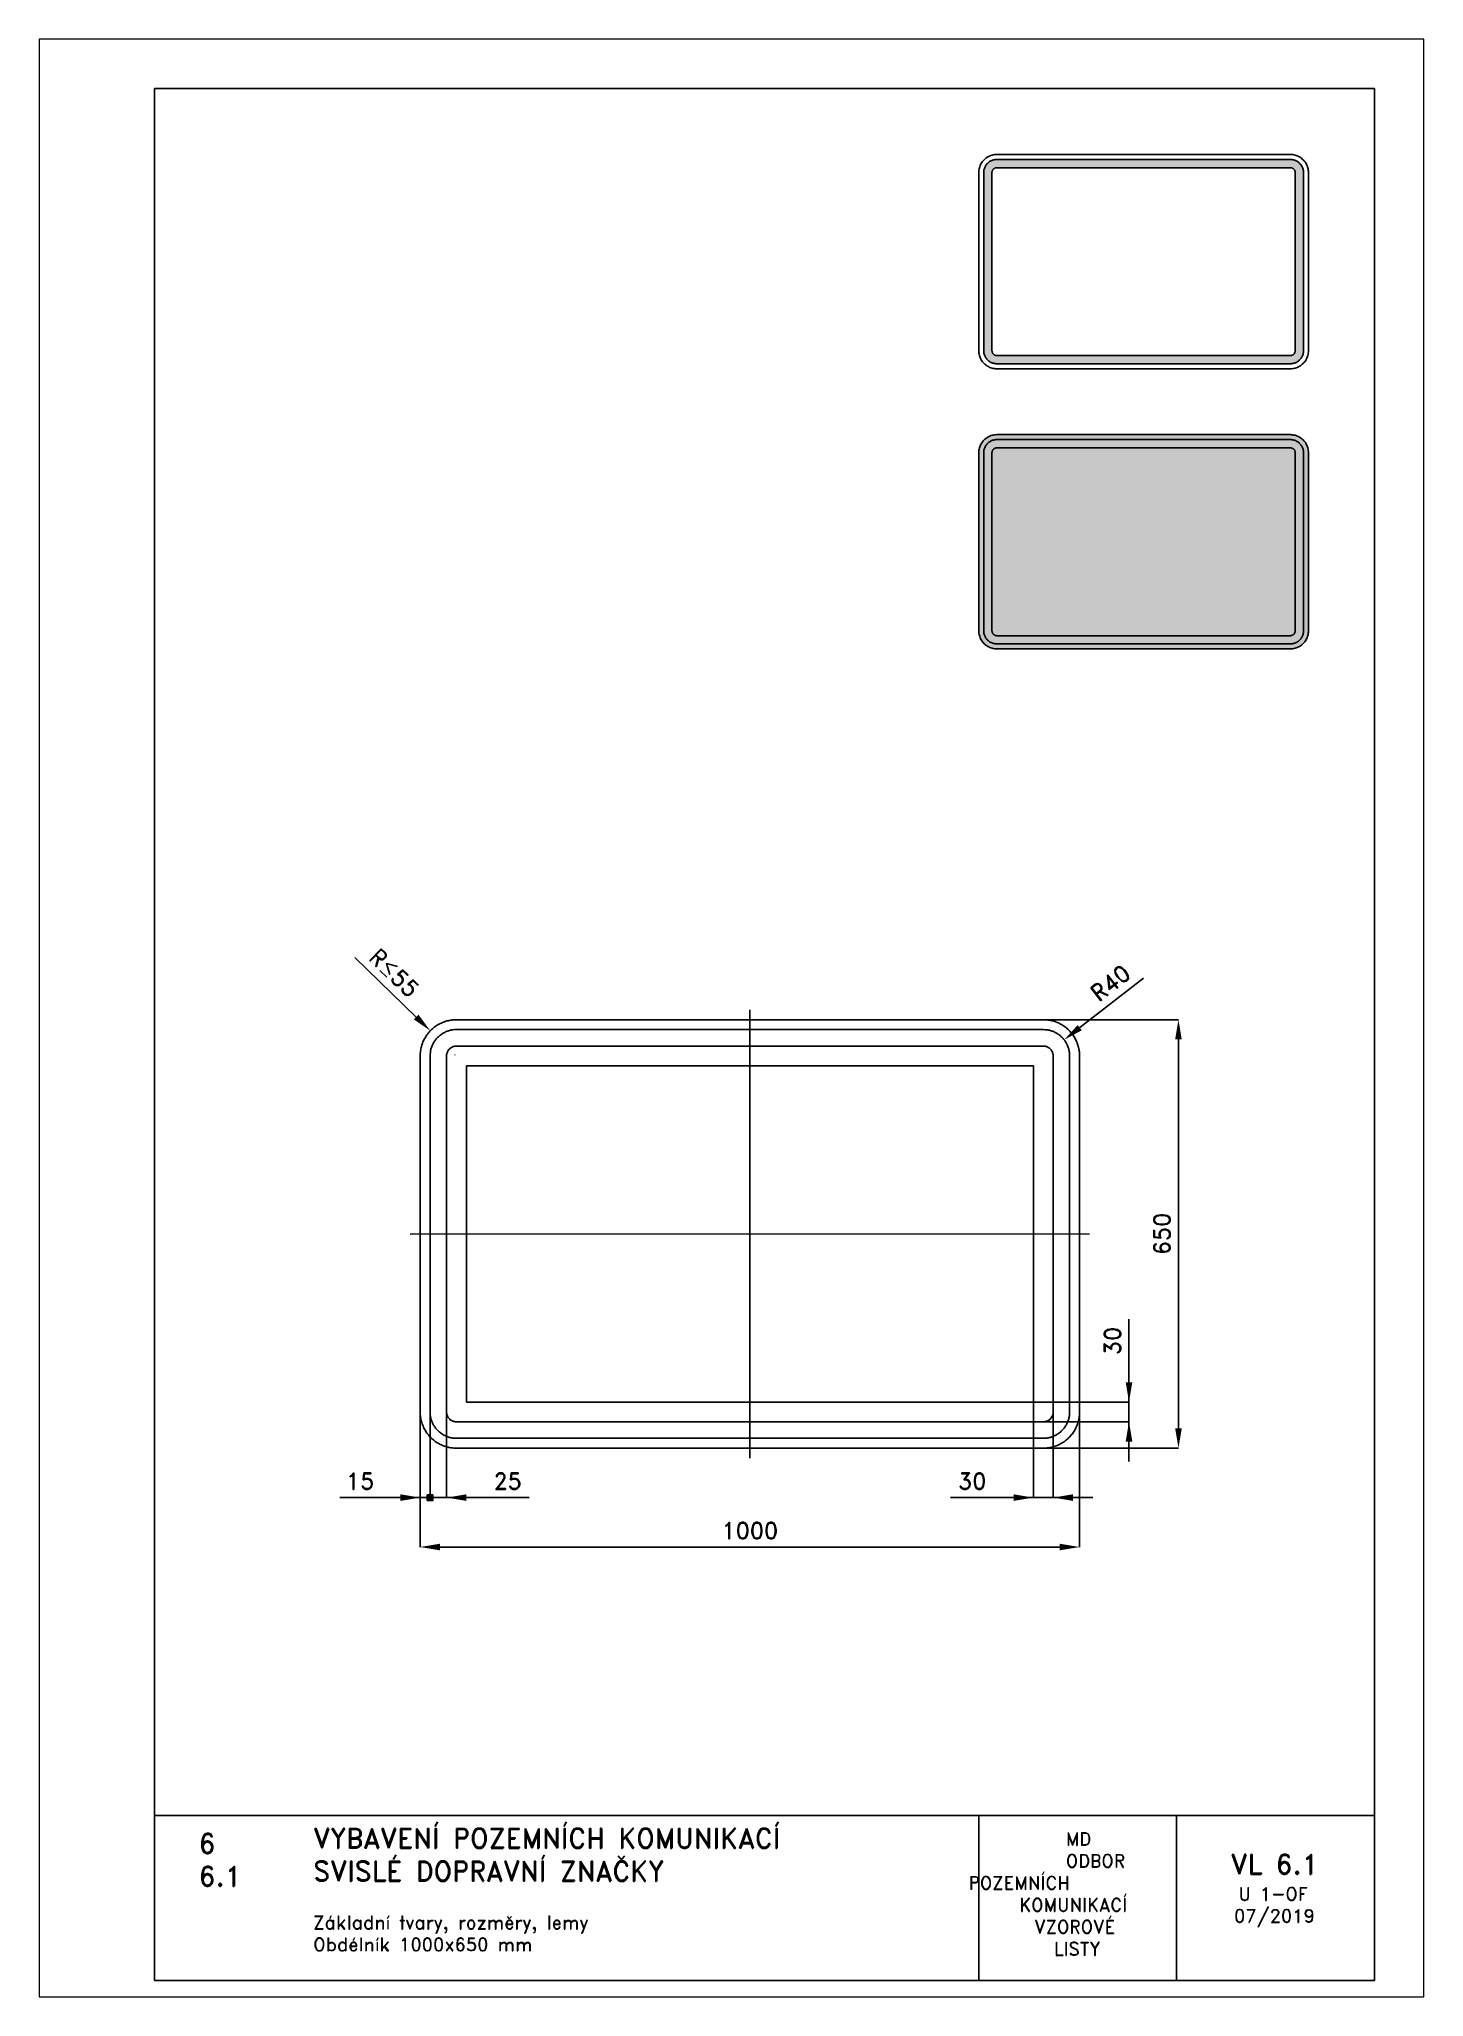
# Paper-space layout 'U 1-OF-Obdélník (1000x650)' of a CAD drawing. Header units: millimetres. Extents: x 0 to 210, y 0 to 297.
# The model-space entities are those that its viewports show. They can reach past a viewport. Long polylines and large blocks are cut down to what shows.
import ezdxf

# ---------------------------------------------------------------- set-up
doc = ezdxf.new("R2010")
doc.units = ezdxf.units.MM
doc.header["$LTSCALE"] = 5
doc.linetypes.add('ČERCHOVANÁX2', pattern=[2, 1, -0.5, 0, -0.5])
doc.linetypes.add('ČÁRKOVANÁX2', pattern=[1.5, 1, -0.5])
for name, color, linetype in [('Kóty', 2, 'Continuous'), ('Rozpiska', 7, 'Continuous'), ('Značka', 7, 'Continuous')]:
    doc.layers.add(name, color=color, linetype=linetype)
doc.layers.add('Rámeček', color=6, linetype='Continuous', plot=False)
doc.styles.get("Standard").update_dxf_attribs({"font": 'romand.shx', "height": 25})
doc.dimstyles.get("Standard").update_dxf_attribs({"dimtxt": 25, "dimasz": 30, "dimexe": 0.18, "dimexo": 0.0625, "dimgap": 12.5, "dimtad": 1, "dimdec": 0, "dimzin": 0, "dimdsep": 46, "dimtxsty": 'Standard', "dimcen": 0.09, "dimadec": 0, "dimazin": 0, "dimtfac": 1, "dimtdec": 0, "dimtofl": 0, "dimtmove": 0, "dimatfit": 3, "dimfxl": 1, "dimtolj": 1, "dimtzin": 0, "dimarcsym": 0})

psp = doc.layouts.new('U 1-OF-Obdélník (1000x650)')

# ---------------------------------------------------------------- texts
at = {"layer": 'Rozpiska', "color": 7, "attachment_point": 1}
for s, width, insert, char_height in [('6', 149.0422, (24.17, 24.77), 3), ('{\\C6;VYBAVENÍ POZEMNÍCH KOMUNIKACÍ\\P}SVISLÉ DOPRAVNÍ ZNAČKY{\\H1.34524x; }', 149.0422, (41.56, 25.56), 3), ('\\pi14.7414;{\\C6;MD\\P\\pi2.36044;}ODBOR POZEMNÍCH{\\H1.57143x; }\\P\\pi7.69378;KOMUNIKACÍ{\\H1.5x; }\\P\\pi9.97949;{\\C6;VZOROVÉ\\H1.47619x; \\H0.67742x;\\P\\pi12.93187;LISTY\\H1.26984x; }', 33.1018, (140.95, 24.95), 2), ('\\pi1.03113;{\\H1.5x;\\C6;VL 6.1\\P\\pi2.22157;\\H0.66667x;U 1-OF\\H1.66666x; \\H0.6x;\\P\\pi1.5549;07/2019\\H1.80159x; }', 16.0623, (179.66, 21.61), 2), ('6.1', 149.0422, (24.17, 19.78), 3), ('{\\C6;Základní tvary, rozměry, lemy\\P}Obdélník 1000x650 mm{\\H1.83333x; }', 149.0422, (41.56, 12.29), 2)]:
    psp.add_mtext_dynamic_manual_height_columns(s, width=width, gutter_width=100, heights=[0], dxfattribs=dict(at, insert=insert, char_height=char_height))

msp = doc.modelspace()

# ---------------------------------------------------------------- texts
at = {"layer": 'Kóty', "char_height": 25, "attachment_point": 5}
for s, insert, rotation in [('\\A1;R{\\A0;≤}55', (-39.4, 721.1), 315.7842), ('\\A1;30', (1050, 162.7), 90)]:
    msp.add_mtext(s, dxfattribs=dict(at, insert=insert, rotation=rotation))
for s, insert in [('\\A1;15', (-91, -50)), ('\\A1;25', (132.7, -50)), ('\\A1;30', (837.3, -50))]:
    msp.add_mtext(s, dxfattribs=dict(at, insert=insert))

# ---------------------------------------------------------------- blocks, each defined once
blk = doc.blocks.new('*D0')
at = {"layer": 'Defpoints', "color": 0, "transparency": 16777216}
for p in [(0, 55), (1000, 55), (1000, -150)]:
    blk.add_point(p, dxfattribs=at)
at = {"layer": 'Kóty', "color": 0, "lineweight": -2, "transparency": 16777216}
for p, q in [((0, 54.9), (0, -150.2)), ((1000, 54.9), (1000, -150.2)), ((30, -150), (970, -150))]:
    blk.add_line(p, q, dxfattribs=at)
at = {"layer": 'Kóty', "color": 0, "transparency": 16777216}
for points in [[(30, -145), (30, -155), (0, -150)], [(970, -145), (970, -155), (1000, -150)]]:
    blk.add_solid(points, dxfattribs=at)
at = {"layer": 'Kóty', "color": 0, "transparency": 16777216, "insert": (500, -125), "char_height": 25, "attachment_point": 5}
blk.add_mtext('\\A1;1000', dxfattribs=at)
blk = doc.blocks.new('*D1')
at = {"layer": 'Defpoints', "color": 0, "transparency": 16777216}
for p in [(945, 650), (1150, 650), (945, 0)]:
    blk.add_point(p, dxfattribs=at)
at = {"layer": 'Kóty', "color": 0, "lineweight": -2, "transparency": 16777216}
for p, q in [((945.1, 650), (1150.2, 650)), ((1150, 30), (1150, 620)), ((945.1, 0), (1150.2, 0))]:
    blk.add_line(p, q, dxfattribs=at)
at = {"layer": 'Kóty', "color": 0, "transparency": 16777216}
for points in [[(1145, 620), (1155, 620), (1150, 650)], [(1145, 30), (1155, 30), (1150, 0)]]:
    blk.add_solid(points, dxfattribs=at)
at = {"layer": 'Kóty', "color": 0, "transparency": 16777216, "insert": (1125, 325), "char_height": 25, "attachment_point": 5, "rotation": 90}
blk.add_mtext('\\A1;650', dxfattribs=at)
blk = doc.blocks.new('*D2')
at = {"layer": 'Defpoints', "color": 0, "transparency": 16777216}
for p in [(946.7, 596.3), (976.6, 619.5)]:
    blk.add_point(p, dxfattribs=at)
at = {"layer": 'Kóty', "color": 0, "lineweight": -2, "transparency": 16777216}
for p, q in [((1097, 713.1), (1000.3, 638)), ((946.6, 596.3), (946.8, 596.3)), ((946.7, 596.2), (946.7, 596.4))]:
    blk.add_line(p, q, dxfattribs=at)
at = {"layer": 'Kóty', "color": 0, "transparency": 16777216}
blk.add_solid([(997.2, 641.9), (1003.4, 634), (976.6, 619.5)], dxfattribs=at)
at = {"layer": 'Kóty', "color": 0, "transparency": 16777216, "insert": (1046.8, 705.8), "char_height": 25, "attachment_point": 5, "rotation": 37.8505}
blk.add_mtext('\\A1;R40', dxfattribs=at)

# ---------------------------------------------------------------- dimensions: what is measured, and where the dimension line sits
at = {"layer": 'Kóty'}
dim = msp.add_radius_dim(center=(946.7, 596.3), mpoint=(976.6, 619.5), text='R40', dimstyle='Standard', dxfattribs=at)
dim.commit()
dim.dimension.update_dxf_attribs({"geometry": '*D2', "text_midpoint": (1062.2, 686.1), "dimtype": 164})
dim = msp.add_linear_dim(base=(1150, 650), p1=(945, 0), p2=(945, 650), angle=90, dimstyle='Standard', dxfattribs=at)
dim.commit()
dim.dimension.update_dxf_attribs({"geometry": '*D1', "text_midpoint": (1125, 325)})
dim = msp.add_linear_dim(base=(1000, -150), p1=(0, 55), p2=(1000, 55), dimstyle='Standard', dxfattribs=at)
dim.commit()
dim.dimension.update_dxf_attribs({"geometry": '*D0', "text_midpoint": (500, -125)})

# ---------------------------------------------------------------- hatches: boundary and pattern name
at = {"layer": 'Kóty'}
h = msp.add_hatch(color=256, dxfattribs=at)
h.dxf.hatch_style = 1
h.paths.add_polyline_path([(10.8, -70.8), (19.2, -70.8), (19.2, -79.2), (10.8, -79.2)])

# ---------------------------------------------------------------- linework, layer by layer
for p, q in [((-99.1, 744.5), (-6.1, 654.1)), ((52.8, 596.7), (53, 596.7)), ((52.9, 596.6), (52.9, 596.8)), ((1075, 195.5), (1075, -20)), ((1075, 100), (1075, 195.5)), ((930, 69.9), (930, -75.2)), ((930.1, 70), (1075.2, 70)), ((0, 54.9), (0, -75.2)), ((15, 54.9), (15, -80.2)), ((15, 54.9), (15, -80.2)), ((15, 54.9), (15, -80.2)), ((15, 54.9), (15, -80.2)), ((40, 54.9), (40, -75.2)), ((945.1, 40), (1075.2, 40)), ((960, 54.9), (960, -75.2)), ((165.5, -75), (-121.9, -75)), ((70, -75), (165.5, -75)), ((804.5, -75), (1020, -75)), ((900, -75), (804.5, -75))]:
    msp.add_line(p, q, dxfattribs=at)
msp.add_lwpolyline([(10.8, -70.8), (19.2, -70.8), (19.2, -79.2), (10.8, -79.2)], close=True, dxfattribs=at)
for points in [[(-2.6, 657.7), (-9.6, 650.5), (15.4, 633.2)], [(1070, 100), (1080, 100), (1075, 70)], [(1070, 10), (1080, 10), (1075, 40)], [(-30, -70), (-30, -80), (0, -75)], [(70, -70), (70, -80), (40, -75)], [(900, -70), (900, -80), (930, -75)], [(990, -70), (990, -80), (960, -75)]]:
    msp.add_solid(points, dxfattribs=at)
at = {"layer": 'Značka', "color": 6, "linetype": 'ČERCHOVANÁX2', "lineweight": 25, "ltscale": 5}
for p, q in [((500, 665), (500, -15)), ((1015, 325.2), (-15, 324.8))]:
    msp.add_line(p, q, dxfattribs=at)
at = {"layer": 'Značka', "color": 5}
for points in [[(55, 0), (54.8, 0), (54.6, 0, -0.03218), (47.5, 0.5, -0.035443), (40.5, 1.9, -0.036267), (33.7, 4.2, -0.03442), (27.4, 7.4, -0.033722), (21.4, 11.4, -0.034085), (16.1, 16.1, -0.034209), (11.4, 21.4, -0.034229), (7.4, 27.4, -0.034044), (4.3, 33.7, -0.033412), (1.9, 40.5, -0.034127), (0.5, 47.5, -0.036745), (0, 54.6), (0, 54.8), (0, 55), (0, 595), (0, 595.2), (0, 595.4, -0.03218), (0.5, 602.5, -0.035443), (1.9, 609.5, -0.036265), (4.2, 616.3, -0.034421), (7.4, 622.6, -0.033717), (11.4, 628.6, -0.034088), (16.1, 633.9, -0.034212), (21.4, 638.6, -0.034228), (27.4, 642.6, -0.034042), (33.7, 645.7, -0.033412), (40.5, 648.1, -0.034125), (47.5, 649.5, -0.036743), (54.6, 650), (54.8, 650), (55, 650), (945, 650), (945.2, 650), (945.4, 650, -0.032188), (952.5, 649.5, -0.035446), (959.5, 648.1, -0.036272), (966.3, 645.8, -0.034417), (972.6, 642.6, -0.033723), (978.6, 638.6, -0.034095), (983.9, 633.9, -0.034212), (988.6, 628.6, -0.034229), (992.6, 622.6, -0.034038), (995.8, 616.3, -0.033411), (998.1, 609.5, -0.034126), (999.5, 602.5, -0.036744), (1000, 595.4), (1000, 595.2), (1000, 595), (1000, 55), (1000, 54.8), (1000, 54.6, -0.032188), (999.5, 47.5, -0.035446), (998.1, 40.5, -0.036274), (995.8, 33.7, -0.034416), (992.6, 27.4, -0.033728), (988.6, 21.4, -0.034092), (983.9, 16.1, -0.034208), (978.6, 11.4, -0.03423), (972.6, 7.4, -0.034041), (966.3, 4.3, -0.033411), (959.5, 1.9, -0.034128), (952.5, 0.5, -0.036745), (945.4, 0), (945.2, 0), (945, 0), (55, 0)], [(55, 15), (54.8, 15), (54.7, 15, -0.03218), (49.5, 15.4, -0.035444), (44.4, 16.4, -0.036267), (39.5, 18.1, -0.03442), (34.9, 20.4, -0.033721), (30.6, 23.3, -0.034085), (26.7, 26.7, -0.034209), (23.3, 30.6, -0.034229), (20.4, 34.9, -0.034044), (18.1, 39.5, -0.033412), (16.4, 44.4, -0.034127), (15.3, 49.5, -0.036745), (15, 54.7), (15, 54.8), (15, 55), (15, 595), (15, 595.2), (15, 595.3, -0.032181), (15.4, 600.5, -0.035445), (16.4, 605.6, -0.036267), (18.1, 610.5, -0.034416), (20.4, 615.1, -0.033719), (23.3, 619.4, -0.034078), (26.7, 623.3, -0.034214), (30.6, 626.7, -0.034222), (34.9, 629.6, -0.034048), (39.5, 631.9, -0.033405), (44.4, 633.6, -0.034129), (49.5, 634.7, -0.036741), (54.7, 635), (54.8, 635), (55, 635), (945, 635), (945.2, 635), (945.3, 635, -0.032179), (950.5, 634.6, -0.035443), (955.6, 633.6, -0.036259), (960.5, 631.9, -0.034409), (965.1, 629.6, -0.033719), (969.4, 626.7, -0.034073), (973.3, 623.3, -0.034214), (976.7, 619.4, -0.034226), (979.6, 615.1, -0.03405), (981.9, 610.5, -0.033407), (983.6, 605.6, -0.034128), (984.7, 600.5, -0.036741), (985, 595.3), (985, 595.2), (985, 595), (985, 55), (985, 54.8), (985, 54.7, -0.032179), (984.6, 49.5, -0.035442), (983.6, 44.4, -0.03626), (981.9, 39.5, -0.034413), (979.6, 34.9, -0.033721), (976.7, 30.6, -0.034079), (973.3, 26.7, -0.03421), (969.4, 23.3, -0.034232), (965.1, 20.4, -0.034047), (960.5, 18.1, -0.033414), (955.6, 16.4, -0.034126), (950.5, 15.3, -0.036746), (945.3, 15), (945.2, 15), (945, 15), (55, 15)], [(55, 40), (945, 40), (945.1, 40), (945.1, 40, 0.032174), (947.1, 40.1, 0.035445), (949, 40.5, 0.036263), (950.8, 41.2, 0.034405), (952.5, 42, 0.03371), (954.2, 43.1, 0.034093), (955.6, 44.4, 0.034186), (956.9, 45.8), (958, 47.5), (958.8, 49.2), (959.5, 51), (959.9, 52.9), (960, 54.9), (960, 54.9), (960, 55), (960, 595), (960, 595.1), (960, 595.1, 0.032207), (959.9, 597.1, 0.035399), (959.5, 599, 0.036245), (958.8, 600.8, 0.034411), (958, 602.5, 0.033707), (956.9, 604.2, 0.034086), (955.6, 605.6, 0.03418), (954.2, 606.9, 0.034255), (952.5, 608, 0.03402), (950.8, 608.8, 0.033375), (949, 609.5, 0.034152), (947.1, 609.9, 0.036782), (945.1, 610), (945.1, 610), (945, 610), (55, 610), (54.9, 610), (54.9, 610, 0.032211), (52.9, 609.9, 0.035395), (51, 609.5, 0.036251), (49.2, 608.8, 0.034424), (47.5, 608, 0.033719), (45.8, 606.9, 0.034078), (44.4, 605.6, 0.034203), (43.1, 604.2, 0.03424), (42, 602.5, 0.034036), (41.2, 600.8, 0.033414), (40.5, 599, 0.034135), (40.1, 597.1, 0.036746), (40, 595.1), (40, 595.1), (40, 595), (40, 55), (40, 54.9), (40, 54.9, 0.032177), (40.1, 52.9, 0.035442), (40.5, 51, 0.036268), (41.2, 49.2, 0.034419), (42, 47.5, 0.033722), (43.1, 45.8, 0.034086), (44.4, 44.4, 0.034209), (45.8, 43.1, 0.034227), (47.5, 42, 0.034042), (49.2, 41.2, 0.033411), (51, 40.5, 0.034127), (52.9, 40.1, 0.036745), (54.9, 40), (54.9, 40), (55, 40)]]:
    msp.add_lwpolyline(points, format="xyb", dxfattribs=at)
at = {"layer": 'Značka', "color": 7, "linetype": 'ČÁRKOVANÁX2', "ltscale": 2.5}
msp.add_lwpolyline([(70, 70), (70, 580), (930, 580), (930, 70), (70, 70)], dxfattribs=at)

msp.set_redraw_order([(e.dxf.handle, doc.entitydb.next_handle()) for e in msp.query("TEXT MTEXT ATTDEF DIMENSION ARC_DIMENSION")])  # texts and dimensions are drawn at this point

# ---------------------------------------------------------------- hatches: boundary and pattern name
at = {"layer": 'Značka'}
h = psp.add_hatch(color=249, dxfattribs=at)
h.dxf.hatch_style = 1
edge = h.paths.add_edge_path()
edge.add_line((145.25, 247.75), (145.24, 247.75))
edge.add_line((145.24, 247.75), (145.23, 247.75))
edge.add_arc((145.25, 249.76), 2.01, 262.3067, 269.6793, ccw=False)
edge.add_arc((145.22, 249.58), 1.83, 254.2017, 262.3214, ccw=False)
edge.add_arc((145.17, 249.55), 1.79, 247.1658, 255.474, ccw=False)
edge.add_arc((145.21, 249.64), 1.88, 239.2875, 247.173, ccw=False)
edge.add_arc((145.2, 249.69), 1.92, 232.4432, 240.1687, ccw=False)
edge.add_arc((145.19, 249.67), 1.9, 224.6399, 232.4485, ccw=False)
edge.add_arc((145.17, 249.69), 1.9, 217.5704, 225.4075, ccw=False)
edge.add_arc((145.17, 249.69), 1.89, 209.7383, 217.5799, ccw=False)
edge.add_arc((145.16, 249.71), 1.9, 202.6906, 210.49, ccw=False)
edge.add_arc((145.2, 249.73), 1.94, 195.0375, 202.6922, ccw=False)
edge.add_arc((145.15, 249.74), 1.9, 188.0098, 195.8281, ccw=False)
edge.add_arc((145.01, 249.72), 1.76, 179.6101, 188.0276, ccw=False)
edge.add_line((143.25, 249.73), (143.25, 249.74))
edge.add_line((143.25, 249.74), (143.25, 249.75))
edge.add_line((143.25, 249.75), (143.25, 276.75))
edge.add_line((143.25, 276.75), (143.25, 276.76))
edge.add_line((143.25, 276.76), (143.25, 276.77))
edge.add_arc((145.26, 276.75), 2.01, 172.3067, 179.6794, ccw=False)
edge.add_arc((145.08, 276.78), 1.83, 164.2021, 172.322, ccw=False)
edge.add_arc((145.05, 276.83), 1.79, 157.1669, 165.4751, ccw=False)
edge.add_arc((145.14, 276.79), 1.88, 149.288, 157.1725, ccw=False)
edge.add_arc((145.19, 276.8), 1.92, 142.4429, 150.1678, ccw=False)
edge.add_arc((145.17, 276.81), 1.9, 134.6362, 142.4434, ccw=False)
edge.add_arc((145.19, 276.83), 1.9, 127.5707, 135.4088, ccw=False)
edge.add_arc((145.19, 276.83), 1.89, 119.7455, 127.5856, ccw=False)
edge.add_arc((145.21, 276.84), 1.9, 112.6843, 120.4844, ccw=False)
edge.add_arc((145.23, 276.8), 1.94, 105.0362, 112.6893, ccw=False)
edge.add_arc((145.24, 276.85), 1.9, 98.0107, 105.8294, ccw=False)
edge.add_arc((145.22, 276.99), 1.76, 89.615, 98.0316, ccw=False)
edge.add_line((145.23, 278.75), (145.24, 278.75))
edge.add_line((145.24, 278.75), (145.25, 278.75))
edge.add_line((145.25, 278.75), (189.75, 278.75))
edge.add_line((189.75, 278.75), (189.76, 278.75))
edge.add_line((189.76, 278.75), (189.77, 278.75))
edge.add_arc((189.75, 276.74), 2.01, 82.3046, 89.6771, ccw=False)
edge.add_arc((189.78, 276.92), 1.83, 74.199, 82.3185, ccw=False)
edge.add_arc((189.83, 276.95), 1.79, 67.1741, 75.4805, ccw=False)
edge.add_arc((189.79, 276.86), 1.88, 59.2908, 67.1736, ccw=False)
edge.add_arc((189.8, 276.81), 1.92, 52.4383, 60.1632, ccw=False)
edge.add_arc((189.81, 276.83), 1.9, 44.6343, 52.4403, ccw=False)
edge.add_arc((189.83, 276.81), 1.9, 37.5757, 45.414, ccw=False)
edge.add_arc((189.83, 276.81), 1.89, 29.7451, 37.586, ccw=False)
edge.add_arc((189.84, 276.79), 1.9, 22.6796, 30.4802, ccw=False)
edge.add_arc((189.8, 276.77), 1.94, 15.0382, 22.6916, ccw=False)
edge.add_arc((189.85, 276.76), 1.9, 8.0113, 15.8297, ccw=False)
edge.add_arc((189.99, 276.78), 1.76, -0.3854, 8.0313, ccw=False)
edge.add_line((191.75, 276.77), (191.75, 276.76))
edge.add_line((191.75, 276.76), (191.75, 276.75))
edge.add_line((191.75, 276.75), (191.75, 249.75))
edge.add_line((191.75, 249.75), (191.75, 249.74))
edge.add_line((191.75, 249.74), (191.75, 249.73))
edge.add_arc((189.74, 249.75), 2.01, 352.3046, 359.677, ccw=False)
edge.add_arc((189.92, 249.72), 1.83, 344.1987, 352.318, ccw=False)
edge.add_arc((189.95, 249.67), 1.79, 337.173, 345.4795, ccw=False)
edge.add_arc((189.86, 249.71), 1.88, 329.2903, 337.1741, ccw=False)
edge.add_arc((189.81, 249.7), 1.92, 322.4387, 330.164, ccw=False)
edge.add_arc((189.83, 249.69), 1.9, 314.638, 322.4454, ccw=False)
edge.add_arc((189.81, 249.67), 1.9, 307.5754, 315.4127, ccw=False)
edge.add_arc((189.82, 249.67), 1.89, 299.7379, 307.5803, ccw=False)
edge.add_arc((189.79, 249.66), 1.9, 292.6859, 300.4858, ccw=False)
edge.add_arc((189.77, 249.7), 1.94, 285.0395, 292.6945, ccw=False)
edge.add_arc((189.76, 249.65), 1.9, 278.0104, 285.8284, ccw=False)
edge.add_arc((189.78, 249.51), 1.76, 269.6097, 278.0273, ccw=False)
edge.add_line((189.77, 247.75), (189.76, 247.75))
edge.add_line((189.76, 247.75), (189.75, 247.75))
edge.add_line((189.75, 247.75), (145.25, 247.75))
edge = h.paths.add_edge_path(flags=16)
edge.add_line((145.25, 249), (189.75, 249))
edge.add_line((189.75, 249), (189.75, 249))
edge.add_line((189.75, 249), (189.76, 249))
edge.add_arc((189.75, 249.76), 0.755, 270.3189, 277.6901)
edge.add_arc((189.76, 249.69), 0.686, 277.6806, 285.8007)
edge.add_arc((189.78, 249.68), 0.671, 284.5257, 292.8328)
edge.add_arc((189.77, 249.71), 0.707, 292.8297, 300.7118)
edge.add_arc((189.77, 249.73), 0.721, 299.8286, 307.5515)
edge.add_arc((189.77, 249.72), 0.713, 307.5492, 315.3598)
edge.add_arc((189.78, 249.73), 0.711, 314.6019, 322.4337)
edge.add_line((190.34, 249.29), (190.4, 249.37))
edge.add_line((190.4, 249.37), (190.44, 249.46))
edge.add_line((190.44, 249.46), (190.47, 249.55))
edge.add_line((190.47, 249.55), (190.49, 249.65))
edge.add_line((190.49, 249.65), (190.5, 249.74))
edge.add_line((190.5, 249.74), (190.5, 249.75))
edge.add_line((190.5, 249.75), (190.5, 249.75))
edge.add_line((190.5, 249.75), (190.5, 276.75))
edge.add_line((190.5, 276.75), (190.5, 276.75))
edge.add_line((190.5, 276.75), (190.5, 276.76))
edge.add_arc((189.75, 276.75), 0.754, 0.3268, 7.7057)
edge.add_arc((189.81, 276.76), 0.687, 7.7003, 15.8098)
edge.add_arc((189.82, 276.78), 0.671, 14.5164, 22.8197)
edge.add_arc((189.79, 276.77), 0.707, 22.8212, 30.7045)
edge.add_arc((189.77, 276.77), 0.722, 29.829, 37.5512)
edge.add_arc((189.78, 276.77), 0.713, 37.5478, 45.3567)
edge.add_arc((189.77, 276.78), 0.712, 44.6104, 52.4408)
edge.add_arc((189.77, 276.78), 0.71, 52.4107, 60.2582)
edge.add_arc((189.76, 276.78), 0.714, 59.5117, 67.3054)
edge.add_arc((189.76, 276.77), 0.729, 67.3319, 74.9781)
edge.add_arc((189.75, 276.79), 0.713, 74.166, 81.99)
edge.add_arc((189.76, 276.84), 0.66, 81.9455, 90.3714)
edge.add_line((189.76, 277.5), (189.75, 277.5))
edge.add_line((189.75, 277.5), (189.75, 277.5))
edge.add_line((189.75, 277.5), (145.25, 277.5))
edge.add_line((145.25, 277.5), (145.25, 277.5))
edge.add_line((145.25, 277.5), (145.24, 277.5))
edge.add_arc((145.25, 276.75), 0.754, 90.3267, 97.7062)
edge.add_arc((145.24, 276.81), 0.687, 97.6983, 105.807)
edge.add_arc((145.22, 276.82), 0.671, 104.5176, 112.8222)
edge.add_arc((145.23, 276.79), 0.706, 112.8184, 120.7047)
edge.add_arc((145.23, 276.77), 0.721, 119.8342, 127.559)
edge.add_arc((145.23, 276.78), 0.713, 127.5487, 135.3559)
edge.add_arc((145.22, 276.77), 0.711, 134.5989, 142.4347)
edge.add_arc((145.22, 276.77), 0.71, 142.4198, 150.2639)
edge.add_arc((145.22, 276.76), 0.714, 149.5072, 157.3046)
edge.add_arc((145.23, 276.76), 0.728, 157.3107, 164.9658)
edge.add_arc((145.21, 276.75), 0.713, 164.1708, 171.9909)
edge.add_arc((145.16, 276.76), 0.661, 171.9731, 180.3909)
edge.add_line((144.5, 276.76), (144.5, 276.75))
edge.add_line((144.5, 276.75), (144.5, 276.75))
edge.add_line((144.5, 276.75), (144.5, 249.75))
edge.add_line((144.5, 249.75), (144.5, 249.75))
edge.add_line((144.5, 249.75), (144.5, 249.74))
edge.add_arc((145.26, 249.75), 0.755, 180.3187, 187.6906)
edge.add_arc((145.19, 249.74), 0.687, 187.6786, 195.7978)
edge.add_arc((145.18, 249.72), 0.671, 194.5269, 202.8353)
edge.add_arc((145.21, 249.73), 0.707, 202.8269, 210.7119)
edge.add_arc((145.23, 249.73), 0.721, 209.8338, 217.5594)
edge.add_arc((145.22, 249.73), 0.713, 217.5501, 225.3589)
edge.add_arc((145.23, 249.72), 0.711, 224.5904, 232.4275)
edge.add_arc((145.23, 249.72), 0.71, 232.4212, 240.2625)
edge.add_arc((145.24, 249.72), 0.714, 239.5104, 247.3093)
edge.add_arc((145.24, 249.73), 0.728, 247.3073, 254.9616)
edge.add_arc((145.25, 249.71), 0.714, 254.1735, 261.9918)
edge.add_arc((145.24, 249.66), 0.661, 261.9733, 270.3907)
edge.add_line((145.24, 249), (145.25, 249))
edge.add_line((145.25, 249), (145.25, 249))
h = psp.add_hatch(color=170, dxfattribs=at)
h.dxf.hatch_style = 1
edge = h.paths.add_edge_path()
edge.add_line((145.25, 204.5), (145.24, 204.5))
edge.add_line((145.24, 204.5), (145.23, 204.5))
edge.add_arc((145.24, 207.27), 2.77, 262.3069, 269.6795, ccw=False)
edge.add_arc((145.21, 207.02), 2.52, 254.2019, 262.3215, ccw=False)
edge.add_arc((145.14, 206.98), 2.46, 247.1662, 255.4743, ccw=False)
edge.add_arc((145.19, 207.1), 2.59, 239.2873, 247.1728, ccw=False)
edge.add_arc((145.18, 207.17), 2.64, 232.4425, 240.168, ccw=False)
edge.add_arc((145.17, 207.14), 2.62, 224.6402, 232.4489, ccw=False)
edge.add_arc((145.14, 207.16), 2.61, 217.5705, 225.4074, ccw=False)
edge.add_arc((145.13, 207.16), 2.6, 209.7384, 217.5801, ccw=False)
edge.add_arc((145.13, 207.2), 2.62, 202.69, 210.4894, ccw=False)
edge.add_arc((145.18, 207.22), 2.67, 195.038, 202.6926, ccw=False)
edge.add_arc((145.12, 207.24), 2.62, 188.0098, 195.8281, ccw=False)
edge.add_arc((144.92, 207.21), 2.42, 179.6098, 188.0273, ccw=False)
edge.add_line((142.5, 207.23), (142.5, 207.24))
edge.add_line((142.5, 207.24), (142.5, 207.25))
edge.add_line((142.5, 207.25), (142.5, 234.25))
edge.add_line((142.5, 234.25), (142.5, 234.26))
edge.add_line((142.5, 234.26), (142.5, 234.27))
edge.add_arc((145.27, 234.26), 2.77, 172.307, 179.6796, ccw=False)
edge.add_arc((145.02, 234.29), 2.52, 164.2016, 172.3211, ccw=False)
edge.add_arc((144.98, 234.36), 2.46, 157.1677, 165.4754, ccw=False)
edge.add_arc((145.1, 234.31), 2.59, 149.2868, 157.1725, ccw=False)
edge.add_arc((145.17, 234.32), 2.64, 142.4399, 150.1643, ccw=False)
edge.add_arc((145.14, 234.33), 2.62, 134.6419, 142.4514, ccw=False)
edge.add_arc((145.16, 234.36), 2.61, 127.5682, 135.4061, ccw=False)
edge.add_arc((145.16, 234.37), 2.6, 119.7386, 127.58, ccw=False)
edge.add_arc((145.2, 234.37), 2.62, 112.693, 120.4918, ccw=False)
edge.add_arc((145.22, 234.32), 2.67, 105.0392, 112.6939, ccw=False)
edge.add_arc((145.24, 234.38), 2.62, 98.0112, 105.829, ccw=False)
edge.add_arc((145.21, 234.58), 2.42, 89.6036, 98.0208, ccw=False)
edge.add_line((145.23, 237), (145.24, 237))
edge.add_line((145.24, 237), (145.25, 237))
edge.add_line((145.25, 237), (189.75, 237))
edge.add_line((189.75, 237), (189.76, 237))
edge.add_line((189.76, 237), (189.77, 237))
edge.add_arc((189.76, 234.23), 2.77, 82.3098, 89.6841, ccw=False)
edge.add_arc((189.79, 234.48), 2.52, 74.2028, 82.3229, ccw=False)
edge.add_arc((189.86, 234.52), 2.46, 67.1663, 75.4756, ccw=False)
edge.add_arc((189.81, 234.4), 2.59, 59.284, 67.1687, ccw=False)
edge.add_arc((189.82, 234.33), 2.64, 52.4426, 60.1683, ccw=False)
edge.add_arc((189.83, 234.36), 2.61, 44.6399, 52.451, ccw=False)
edge.add_arc((189.86, 234.34), 2.61, 37.5705, 45.4081, ccw=False)
edge.add_arc((189.87, 234.34), 2.6, 29.738, 37.5796, ccw=False)
edge.add_arc((189.87, 234.3), 2.62, 22.72, 30.518, ccw=False)
edge.add_arc((189.82, 234.28), 2.67, 15.0018, 22.6563, ccw=False)
edge.add_arc((189.88, 234.26), 2.62, 7.9788, 15.7969, ccw=False)
edge.add_arc((190.08, 234.29), 2.42, -0.3399, 8.0774, ccw=False)
edge.add_line((192.5, 234.27), (192.5, 234.26))
edge.add_line((192.5, 234.26), (192.5, 234.25))
edge.add_line((192.5, 234.25), (192.5, 207.25))
edge.add_line((192.5, 207.25), (192.5, 207.24))
edge.add_line((192.5, 207.24), (192.5, 207.23))
edge.add_arc((189.73, 207.24), 2.77, 352.2856, 359.6599, ccw=False)
edge.add_arc((189.98, 207.21), 2.52, 344.2031, 352.3233, ccw=False)
edge.add_arc((190.02, 207.14), 2.46, 337.1801, 345.4897, ccw=False)
edge.add_arc((189.9, 207.19), 2.59, 329.2773, 337.1618, ccw=False)
edge.add_arc((189.83, 207.18), 2.64, 322.4452, 330.172, ccw=False)
edge.add_arc((189.86, 207.17), 2.61, 314.6382, 322.4485, ccw=False)
edge.add_arc((189.84, 207.14), 2.61, 307.5727, 315.4095, ccw=False)
edge.add_arc((189.84, 207.13), 2.6, 299.7379, 307.5798, ccw=False)
edge.add_arc((189.8, 207.13), 2.62, 292.6883, 300.4869, ccw=False)
edge.add_arc((189.78, 207.18), 2.67, 285.0386, 292.693, ccw=False)
edge.add_arc((189.76, 207.12), 2.62, 278.0088, 285.8274, ccw=False)
edge.add_arc((189.79, 206.92), 2.42, 269.61, 278.0276, ccw=False)
edge.add_line((189.77, 204.5), (189.76, 204.5))
edge.add_line((189.76, 204.5), (189.75, 204.5))
edge.add_line((189.75, 204.5), (145.25, 204.5))
h = psp.add_hatch(color=255, dxfattribs=at)
h.dxf.hatch_style = 1
edge = h.paths.add_edge_path()
edge.add_line((145.25, 205.25), (145.24, 205.25))
edge.add_line((145.24, 205.25), (145.23, 205.25))
edge.add_arc((145.25, 207.26), 2.01, 262.3067, 269.6793, ccw=False)
edge.add_arc((145.22, 207.08), 1.83, 254.2017, 262.3214, ccw=False)
edge.add_arc((145.17, 207.05), 1.79, 247.1658, 255.474, ccw=False)
edge.add_arc((145.21, 207.14), 1.88, 239.2875, 247.173, ccw=False)
edge.add_arc((145.2, 207.19), 1.92, 232.4432, 240.1687, ccw=False)
edge.add_arc((145.19, 207.17), 1.9, 224.6399, 232.4485, ccw=False)
edge.add_arc((145.17, 207.19), 1.9, 217.5704, 225.4075, ccw=False)
edge.add_arc((145.17, 207.19), 1.89, 209.7383, 217.5799, ccw=False)
edge.add_arc((145.16, 207.21), 1.9, 202.6906, 210.49, ccw=False)
edge.add_arc((145.2, 207.23), 1.94, 195.0375, 202.6922, ccw=False)
edge.add_arc((145.15, 207.24), 1.9, 188.0098, 195.8281, ccw=False)
edge.add_arc((145.01, 207.22), 1.76, 179.6101, 188.0276, ccw=False)
edge.add_line((143.25, 207.23), (143.25, 207.24))
edge.add_line((143.25, 207.24), (143.25, 207.25))
edge.add_line((143.25, 207.25), (143.25, 234.25))
edge.add_line((143.25, 234.25), (143.25, 234.26))
edge.add_line((143.25, 234.26), (143.25, 234.27))
edge.add_arc((145.26, 234.25), 2.01, 172.3067, 179.6794, ccw=False)
edge.add_arc((145.08, 234.28), 1.83, 164.2021, 172.322, ccw=False)
edge.add_arc((145.05, 234.33), 1.79, 157.1669, 165.4751, ccw=False)
edge.add_arc((145.14, 234.29), 1.88, 149.288, 157.1725, ccw=False)
edge.add_arc((145.19, 234.3), 1.92, 142.4429, 150.1678, ccw=False)
edge.add_arc((145.17, 234.31), 1.9, 134.6362, 142.4434, ccw=False)
edge.add_arc((145.19, 234.33), 1.9, 127.5707, 135.4088, ccw=False)
edge.add_arc((145.19, 234.33), 1.89, 119.7455, 127.5856, ccw=False)
edge.add_arc((145.21, 234.34), 1.9, 112.6843, 120.4844, ccw=False)
edge.add_arc((145.23, 234.3), 1.94, 105.0362, 112.6893, ccw=False)
edge.add_arc((145.24, 234.35), 1.9, 98.0107, 105.8294, ccw=False)
edge.add_arc((145.22, 234.49), 1.76, 89.615, 98.0316, ccw=False)
edge.add_line((145.23, 236.25), (145.24, 236.25))
edge.add_line((145.24, 236.25), (145.25, 236.25))
edge.add_line((145.25, 236.25), (189.75, 236.25))
edge.add_line((189.75, 236.25), (189.76, 236.25))
edge.add_line((189.76, 236.25), (189.77, 236.25))
edge.add_arc((189.75, 234.24), 2.01, 82.3046, 89.6771, ccw=False)
edge.add_arc((189.78, 234.42), 1.83, 74.199, 82.3185, ccw=False)
edge.add_arc((189.83, 234.45), 1.79, 67.1741, 75.4805, ccw=False)
edge.add_arc((189.79, 234.36), 1.88, 59.2908, 67.1736, ccw=False)
edge.add_arc((189.8, 234.31), 1.92, 52.4383, 60.1632, ccw=False)
edge.add_arc((189.81, 234.33), 1.9, 44.6343, 52.4403, ccw=False)
edge.add_arc((189.83, 234.31), 1.9, 37.5757, 45.414, ccw=False)
edge.add_arc((189.83, 234.31), 1.89, 29.7451, 37.586, ccw=False)
edge.add_arc((189.84, 234.29), 1.9, 22.6796, 30.4802, ccw=False)
edge.add_arc((189.8, 234.27), 1.94, 15.0382, 22.6916, ccw=False)
edge.add_arc((189.85, 234.26), 1.9, 8.0113, 15.8297, ccw=False)
edge.add_arc((189.99, 234.28), 1.76, -0.3854, 8.0313, ccw=False)
edge.add_line((191.75, 234.27), (191.75, 234.26))
edge.add_line((191.75, 234.26), (191.75, 234.25))
edge.add_line((191.75, 234.25), (191.75, 207.25))
edge.add_line((191.75, 207.25), (191.75, 207.24))
edge.add_line((191.75, 207.24), (191.75, 207.23))
edge.add_arc((189.74, 207.25), 2.01, 352.3046, 359.677, ccw=False)
edge.add_arc((189.92, 207.22), 1.83, 344.1987, 352.318, ccw=False)
edge.add_arc((189.95, 207.17), 1.79, 337.173, 345.4795, ccw=False)
edge.add_arc((189.86, 207.21), 1.88, 329.2903, 337.1741, ccw=False)
edge.add_arc((189.81, 207.2), 1.92, 322.4387, 330.164, ccw=False)
edge.add_arc((189.83, 207.19), 1.9, 314.638, 322.4454, ccw=False)
edge.add_arc((189.81, 207.17), 1.9, 307.5754, 315.4127, ccw=False)
edge.add_arc((189.82, 207.17), 1.89, 299.7379, 307.5803, ccw=False)
edge.add_arc((189.79, 207.16), 1.9, 292.6859, 300.4858, ccw=False)
edge.add_arc((189.77, 207.2), 1.94, 285.0395, 292.6945, ccw=False)
edge.add_arc((189.76, 207.15), 1.9, 278.0104, 285.8284, ccw=False)
edge.add_arc((189.78, 207.01), 1.76, 269.6097, 278.0273, ccw=False)
edge.add_line((189.77, 205.25), (189.76, 205.25))
edge.add_line((189.76, 205.25), (189.75, 205.25))
edge.add_line((189.75, 205.25), (145.25, 205.25))
edge = h.paths.add_edge_path(flags=16)
edge.add_line((145.25, 206.5), (189.75, 206.5))
edge.add_line((189.75, 206.5), (189.75, 206.5))
edge.add_line((189.75, 206.5), (189.76, 206.5))
edge.add_arc((189.75, 207.26), 0.755, 270.3189, 277.6901)
edge.add_arc((189.76, 207.19), 0.686, 277.6806, 285.8007)
edge.add_arc((189.78, 207.18), 0.671, 284.5257, 292.8328)
edge.add_arc((189.77, 207.21), 0.707, 292.8297, 300.7118)
edge.add_arc((189.77, 207.23), 0.721, 299.8286, 307.5515)
edge.add_arc((189.77, 207.22), 0.713, 307.5492, 315.3598)
edge.add_arc((189.78, 207.23), 0.711, 314.6019, 322.4337)
edge.add_line((190.34, 206.79), (190.4, 206.87))
edge.add_line((190.4, 206.87), (190.44, 206.96))
edge.add_line((190.44, 206.96), (190.47, 207.05))
edge.add_line((190.47, 207.05), (190.49, 207.15))
edge.add_line((190.49, 207.15), (190.5, 207.24))
edge.add_line((190.5, 207.24), (190.5, 207.25))
edge.add_line((190.5, 207.25), (190.5, 207.25))
edge.add_line((190.5, 207.25), (190.5, 234.25))
edge.add_line((190.5, 234.25), (190.5, 234.25))
edge.add_line((190.5, 234.25), (190.5, 234.26))
edge.add_arc((189.75, 234.25), 0.754, 0.3268, 7.7057)
edge.add_arc((189.81, 234.26), 0.687, 7.7003, 15.8098)
edge.add_arc((189.82, 234.28), 0.671, 14.5164, 22.8197)
edge.add_arc((189.79, 234.27), 0.707, 22.8212, 30.7045)
edge.add_arc((189.77, 234.27), 0.722, 29.829, 37.5512)
edge.add_arc((189.78, 234.27), 0.713, 37.5478, 45.3567)
edge.add_arc((189.77, 234.28), 0.712, 44.6104, 52.4408)
edge.add_arc((189.77, 234.28), 0.71, 52.4107, 60.2582)
edge.add_arc((189.76, 234.28), 0.714, 59.5117, 67.3054)
edge.add_arc((189.76, 234.27), 0.729, 67.3319, 74.9781)
edge.add_arc((189.75, 234.29), 0.713, 74.166, 81.99)
edge.add_arc((189.76, 234.34), 0.66, 81.9455, 90.3714)
edge.add_line((189.76, 235), (189.75, 235))
edge.add_line((189.75, 235), (189.75, 235))
edge.add_line((189.75, 235), (145.25, 235))
edge.add_line((145.25, 235), (145.25, 235))
edge.add_line((145.25, 235), (145.24, 235))
edge.add_arc((145.25, 234.25), 0.754, 90.3267, 97.7062)
edge.add_arc((145.24, 234.31), 0.687, 97.6983, 105.807)
edge.add_arc((145.22, 234.32), 0.671, 104.5176, 112.8222)
edge.add_arc((145.23, 234.29), 0.706, 112.8184, 120.7047)
edge.add_arc((145.23, 234.27), 0.721, 119.8342, 127.559)
edge.add_arc((145.23, 234.28), 0.713, 127.5487, 135.3559)
edge.add_arc((145.22, 234.27), 0.711, 134.5989, 142.4347)
edge.add_arc((145.22, 234.27), 0.71, 142.4198, 150.2639)
edge.add_arc((145.22, 234.26), 0.714, 149.5072, 157.3046)
edge.add_arc((145.23, 234.26), 0.728, 157.3107, 164.9658)
edge.add_arc((145.21, 234.25), 0.713, 164.1708, 171.9909)
edge.add_arc((145.16, 234.26), 0.661, 171.9731, 180.3909)
edge.add_line((144.5, 234.26), (144.5, 234.25))
edge.add_line((144.5, 234.25), (144.5, 234.25))
edge.add_line((144.5, 234.25), (144.5, 207.25))
edge.add_line((144.5, 207.25), (144.5, 207.25))
edge.add_line((144.5, 207.25), (144.5, 207.24))
edge.add_arc((145.26, 207.25), 0.755, 180.3187, 187.6906)
edge.add_arc((145.19, 207.24), 0.687, 187.6786, 195.7978)
edge.add_arc((145.18, 207.22), 0.671, 194.5269, 202.8353)
edge.add_arc((145.21, 207.23), 0.707, 202.8269, 210.7119)
edge.add_arc((145.23, 207.23), 0.721, 209.8338, 217.5594)
edge.add_arc((145.22, 207.23), 0.713, 217.5501, 225.3589)
edge.add_arc((145.23, 207.22), 0.711, 224.5904, 232.4275)
edge.add_arc((145.23, 207.22), 0.71, 232.4212, 240.2625)
edge.add_arc((145.24, 207.22), 0.714, 239.5104, 247.3093)
edge.add_arc((145.24, 207.23), 0.728, 247.3073, 254.9616)
edge.add_arc((145.25, 207.21), 0.714, 254.1735, 261.9918)
edge.add_arc((145.24, 207.16), 0.661, 261.9733, 270.3907)
edge.add_line((145.24, 206.5), (145.25, 206.5))
edge.add_line((145.25, 206.5), (145.25, 206.5))

# ---------------------------------------------------------------- linework, layer by layer
at = {"layer": 'Rozpiska', "color": 7}
for p, q in [((17.5, 27.5), (202.5, 27.5)), ((142.5, 27.5), (142.5, 2.5)), ((172.5, 27.5), (172.5, 2.5))]:
    psp.add_line(p, q, dxfattribs=at)
psp.add_lwpolyline([(17.5, 2.5), (202.5, 2.5), (202.5, 289.5), (17.5, 289.5)], close=True, dxfattribs=at)
at = {"layer": 'Značka', "color": 7}
psp.add_lwpolyline([(145.25, 247), (145.24, 247), (145.23, 247, -0.03218), (144.87, 247.02, -0.035443), (144.52, 247.1, -0.036267), (144.19, 247.21, -0.03442), (143.87, 247.37, -0.033722), (143.57, 247.57, -0.034085), (143.31, 247.81, -0.034209), (143.07, 248.07, -0.034229), (142.87, 248.37, -0.034044), (142.71, 248.69, -0.033412), (142.6, 249.02, -0.034127), (142.52, 249.37, -0.036745), (142.5, 249.73), (142.5, 249.74), (142.5, 249.75), (142.5, 276.75), (142.5, 276.76), (142.5, 276.77, -0.03218), (142.52, 277.13, -0.035443), (142.6, 277.48, -0.036265), (142.71, 277.81, -0.034421), (142.87, 278.13, -0.033717), (143.07, 278.43, -0.034088), (143.31, 278.69, -0.034212), (143.57, 278.93, -0.034228), (143.87, 279.13, -0.034042), (144.19, 279.29, -0.033412), (144.52, 279.4, -0.034125), (144.87, 279.48, -0.036743), (145.23, 279.5), (145.24, 279.5), (145.25, 279.5), (189.75, 279.5), (189.76, 279.5), (189.77, 279.5, -0.032188), (190.13, 279.48, -0.035446), (190.48, 279.4, -0.036272), (190.81, 279.29, -0.034417), (191.13, 279.13, -0.033723), (191.43, 278.93, -0.034095), (191.69, 278.69, -0.034212), (191.93, 278.43, -0.034229), (192.13, 278.13, -0.034038), (192.29, 277.81, -0.033411), (192.4, 277.48, -0.034126), (192.48, 277.13, -0.036744), (192.5, 276.77), (192.5, 276.76), (192.5, 276.75), (192.5, 249.75), (192.5, 249.74), (192.5, 249.73, -0.032188), (192.48, 249.37, -0.035446), (192.4, 249.02, -0.036274), (192.29, 248.69, -0.034416), (192.13, 248.37, -0.033728), (191.93, 248.07, -0.034092), (191.69, 247.81, -0.034208), (191.43, 247.57, -0.03423), (191.13, 247.37, -0.034041), (190.81, 247.21, -0.033411), (190.48, 247.1, -0.034128), (190.13, 247.02, -0.036745), (189.77, 247), (189.76, 247), (189.75, 247), (145.25, 247)], format="xyb", dxfattribs=at)
at = {"layer": 'Značka', "color": 249}
for points in [[(145.25, 247.75), (145.24, 247.75), (145.23, 247.75, -0.03218), (144.98, 247.77, -0.035444), (144.72, 247.82, -0.036267), (144.48, 247.9, -0.03442), (144.25, 248.02, -0.033721), (144.03, 248.16, -0.034085), (143.84, 248.34, -0.034209), (143.66, 248.53, -0.034229), (143.52, 248.75, -0.034044), (143.4, 248.98, -0.033412), (143.32, 249.22, -0.034127), (143.27, 249.48, -0.036745), (143.25, 249.73), (143.25, 249.74), (143.25, 249.75), (143.25, 276.75), (143.25, 276.76), (143.25, 276.77, -0.032181), (143.27, 277.02, -0.035445), (143.32, 277.28, -0.036267), (143.4, 277.52, -0.034416), (143.52, 277.75, -0.033719), (143.66, 277.97, -0.034078), (143.84, 278.16, -0.034214), (144.03, 278.34, -0.034222), (144.25, 278.48, -0.034048), (144.48, 278.6, -0.033405), (144.72, 278.68, -0.034129), (144.98, 278.73, -0.036741), (145.23, 278.75), (145.24, 278.75), (145.25, 278.75), (189.75, 278.75), (189.76, 278.75), (189.77, 278.75, -0.032179), (190.02, 278.73, -0.035443), (190.28, 278.68, -0.036259), (190.52, 278.6, -0.034409), (190.75, 278.48, -0.033719), (190.97, 278.34, -0.034073), (191.16, 278.16, -0.034214), (191.34, 277.97, -0.034226), (191.48, 277.75, -0.03405), (191.6, 277.52, -0.033407), (191.68, 277.28, -0.034128), (191.73, 277.02, -0.036741), (191.75, 276.77), (191.75, 276.76), (191.75, 276.75), (191.75, 249.75), (191.75, 249.74), (191.75, 249.73, -0.032179), (191.73, 249.48, -0.035442), (191.68, 249.22, -0.03626), (191.6, 248.98, -0.034413), (191.48, 248.75, -0.033721), (191.34, 248.53, -0.034079), (191.16, 248.34, -0.03421), (190.97, 248.16, -0.034232), (190.75, 248.02, -0.034047), (190.52, 247.9, -0.033414), (190.28, 247.82, -0.034126), (190.02, 247.77, -0.036746), (189.77, 247.75), (189.76, 247.75), (189.75, 247.75), (145.25, 247.75)], [(145.25, 249), (189.75, 249), (189.75, 249), (189.76, 249, 0.032174), (189.85, 249.01, 0.035445), (189.95, 249.03, 0.036263), (190.04, 249.06, 0.034405), (190.13, 249.1, 0.03371), (190.21, 249.16, 0.034093), (190.28, 249.22, 0.034186), (190.34, 249.29), (190.4, 249.37), (190.44, 249.46), (190.47, 249.55), (190.49, 249.65), (190.5, 249.74), (190.5, 249.75), (190.5, 249.75), (190.5, 276.75), (190.5, 276.75), (190.5, 276.76, 0.032207), (190.49, 276.85, 0.035399), (190.47, 276.95, 0.036245), (190.44, 277.04, 0.034411), (190.4, 277.13, 0.033707), (190.34, 277.21, 0.034086), (190.28, 277.28, 0.03418), (190.21, 277.34, 0.034255), (190.13, 277.4, 0.03402), (190.04, 277.44, 0.033375), (189.95, 277.47, 0.034152), (189.85, 277.49, 0.036782), (189.76, 277.5), (189.75, 277.5), (189.75, 277.5), (145.25, 277.5), (145.25, 277.5), (145.24, 277.5, 0.032211), (145.15, 277.49, 0.035395), (145.05, 277.47, 0.036251), (144.96, 277.44, 0.034424), (144.87, 277.4, 0.033719), (144.79, 277.34, 0.034078), (144.72, 277.28, 0.034203), (144.66, 277.21, 0.03424), (144.6, 277.13, 0.034036), (144.56, 277.04, 0.033414), (144.53, 276.95, 0.034135), (144.51, 276.85, 0.036746), (144.5, 276.76), (144.5, 276.75), (144.5, 276.75), (144.5, 249.75), (144.5, 249.75), (144.5, 249.74, 0.032177), (144.51, 249.65, 0.035442), (144.53, 249.55, 0.036268), (144.56, 249.46, 0.034419), (144.6, 249.37, 0.033722), (144.66, 249.29, 0.034086), (144.72, 249.22, 0.034209), (144.79, 249.16, 0.034227), (144.87, 249.1, 0.034042), (144.96, 249.06, 0.033411), (145.05, 249.03, 0.034127), (145.15, 249.01, 0.036745), (145.24, 249), (145.25, 249), (145.25, 249)]]:
    psp.add_lwpolyline(points, format="xyb", dxfattribs=at)
at = {"layer": 'Značka', "color": 170}
psp.add_lwpolyline([(145.25, 204.5), (145.24, 204.5), (145.23, 204.5, -0.03218), (144.87, 204.52, -0.035443), (144.52, 204.6, -0.036267), (144.19, 204.71, -0.03442), (143.87, 204.87, -0.033722), (143.57, 205.07, -0.034085), (143.31, 205.31, -0.034209), (143.07, 205.57, -0.034229), (142.87, 205.87, -0.034044), (142.71, 206.19, -0.033412), (142.6, 206.52, -0.034127), (142.52, 206.87, -0.036745), (142.5, 207.23), (142.5, 207.24), (142.5, 207.25), (142.5, 234.25), (142.5, 234.26), (142.5, 234.27, -0.03218), (142.52, 234.63, -0.035443), (142.6, 234.98, -0.036265), (142.71, 235.31, -0.034421), (142.87, 235.63, -0.033717), (143.07, 235.93, -0.034088), (143.31, 236.19, -0.034212), (143.57, 236.43, -0.034228), (143.87, 236.63, -0.034042), (144.19, 236.79, -0.033412), (144.52, 236.9, -0.034125), (144.87, 236.98, -0.036743), (145.23, 237), (145.24, 237), (145.25, 237), (189.75, 237), (189.76, 237), (189.77, 237, -0.032188), (190.13, 236.98, -0.035446), (190.48, 236.9, -0.036272), (190.81, 236.79, -0.034417), (191.13, 236.63, -0.033723), (191.43, 236.43, -0.034095), (191.69, 236.19, -0.034212), (191.93, 235.93, -0.034229), (192.13, 235.63, -0.034038), (192.29, 235.31, -0.033411), (192.4, 234.98, -0.034126), (192.48, 234.63, -0.036744), (192.5, 234.27), (192.5, 234.26), (192.5, 234.25), (192.5, 207.25), (192.5, 207.24), (192.5, 207.23, -0.032188), (192.48, 206.87, -0.035446), (192.4, 206.52, -0.036274), (192.29, 206.19, -0.034416), (192.13, 205.87, -0.033728), (191.93, 205.57, -0.034092), (191.69, 205.31, -0.034208), (191.43, 205.07, -0.03423), (191.13, 204.87, -0.034041), (190.81, 204.71, -0.033411), (190.48, 204.6, -0.034128), (190.13, 204.52, -0.036745), (189.77, 204.5), (189.76, 204.5), (189.75, 204.5), (145.25, 204.5)], format="xyb", dxfattribs=at)
at = {"layer": 'Značka', "color": 255}
for points in [[(145.25, 205.25), (145.24, 205.25), (145.23, 205.25, -0.03218), (144.98, 205.27, -0.035444), (144.72, 205.32, -0.036267), (144.48, 205.4, -0.03442), (144.25, 205.52, -0.033721), (144.03, 205.66, -0.034085), (143.84, 205.84, -0.034209), (143.66, 206.03, -0.034229), (143.52, 206.25, -0.034044), (143.4, 206.48, -0.033412), (143.32, 206.72, -0.034127), (143.27, 206.98, -0.036745), (143.25, 207.23), (143.25, 207.24), (143.25, 207.25), (143.25, 234.25), (143.25, 234.26), (143.25, 234.27, -0.032181), (143.27, 234.52, -0.035445), (143.32, 234.78, -0.036267), (143.4, 235.02, -0.034416), (143.52, 235.25, -0.033719), (143.66, 235.47, -0.034078), (143.84, 235.66, -0.034214), (144.03, 235.84, -0.034222), (144.25, 235.98, -0.034048), (144.48, 236.1, -0.033405), (144.72, 236.18, -0.034129), (144.98, 236.23, -0.036741), (145.23, 236.25), (145.24, 236.25), (145.25, 236.25), (189.75, 236.25), (189.76, 236.25), (189.77, 236.25, -0.032179), (190.02, 236.23, -0.035443), (190.28, 236.18, -0.036259), (190.52, 236.1, -0.034409), (190.75, 235.98, -0.033719), (190.97, 235.84, -0.034073), (191.16, 235.66, -0.034214), (191.34, 235.47, -0.034226), (191.48, 235.25, -0.03405), (191.6, 235.02, -0.033407), (191.68, 234.78, -0.034128), (191.73, 234.52, -0.036741), (191.75, 234.27), (191.75, 234.26), (191.75, 234.25), (191.75, 207.25), (191.75, 207.24), (191.75, 207.23, -0.032179), (191.73, 206.98, -0.035442), (191.68, 206.72, -0.03626), (191.6, 206.48, -0.034413), (191.48, 206.25, -0.033721), (191.34, 206.03, -0.034079), (191.16, 205.84, -0.03421), (190.97, 205.66, -0.034232), (190.75, 205.52, -0.034047), (190.52, 205.4, -0.033414), (190.28, 205.32, -0.034126), (190.02, 205.27, -0.036746), (189.77, 205.25), (189.76, 205.25), (189.75, 205.25), (145.25, 205.25)], [(145.25, 206.5), (189.75, 206.5), (189.75, 206.5), (189.76, 206.5, 0.032174), (189.85, 206.51, 0.035445), (189.95, 206.53, 0.036263), (190.04, 206.56, 0.034405), (190.13, 206.6, 0.03371), (190.21, 206.66, 0.034093), (190.28, 206.72, 0.034186), (190.34, 206.79), (190.4, 206.87), (190.44, 206.96), (190.47, 207.05), (190.49, 207.15), (190.5, 207.24), (190.5, 207.25), (190.5, 207.25), (190.5, 234.25), (190.5, 234.25), (190.5, 234.26, 0.032207), (190.49, 234.35, 0.035399), (190.47, 234.45, 0.036245), (190.44, 234.54, 0.034411), (190.4, 234.63, 0.033707), (190.34, 234.71, 0.034086), (190.28, 234.78, 0.03418), (190.21, 234.84, 0.034255), (190.13, 234.9, 0.03402), (190.04, 234.94, 0.033375), (189.95, 234.97, 0.034152), (189.85, 234.99, 0.036782), (189.76, 235), (189.75, 235), (189.75, 235), (145.25, 235), (145.25, 235), (145.24, 235, 0.032211), (145.15, 234.99, 0.035395), (145.05, 234.97, 0.036251), (144.96, 234.94, 0.034424), (144.87, 234.9, 0.033719), (144.79, 234.84, 0.034078), (144.72, 234.78, 0.034203), (144.66, 234.71, 0.03424), (144.6, 234.63, 0.034036), (144.56, 234.54, 0.033414), (144.53, 234.45, 0.034135), (144.51, 234.35, 0.036746), (144.5, 234.26), (144.5, 234.25), (144.5, 234.25), (144.5, 207.25), (144.5, 207.25), (144.5, 207.24, 0.032177), (144.51, 207.15, 0.035442), (144.53, 207.05, 0.036268), (144.56, 206.96, 0.034419), (144.6, 206.87, 0.033722), (144.66, 206.79, 0.034086), (144.72, 206.72, 0.034209), (144.79, 206.66, 0.034227), (144.87, 206.6, 0.034042), (144.96, 206.56, 0.033411), (145.05, 206.53, 0.034127), (145.15, 206.51, 0.036745), (145.24, 206.5), (145.25, 206.5), (145.25, 206.5)]]:
    psp.add_lwpolyline(points, format="xyb", dxfattribs=at)

psp.set_redraw_order([(e.dxf.handle, doc.entitydb.next_handle()) for e in psp.query("TEXT MTEXT ATTDEF DIMENSION ARC_DIMENSION")])  # texts and dimensions are drawn at this point

# ---------------------------------------------------------------- viewports
at = {"layer": 'Rámeček'}
psp.add_viewport(center=(105, 148.5), size=(210, 297), view_center_point=(472.15, 652.61), view_height=2970, dxfattribs=at)

doc.saveas('drawing.dxf')
